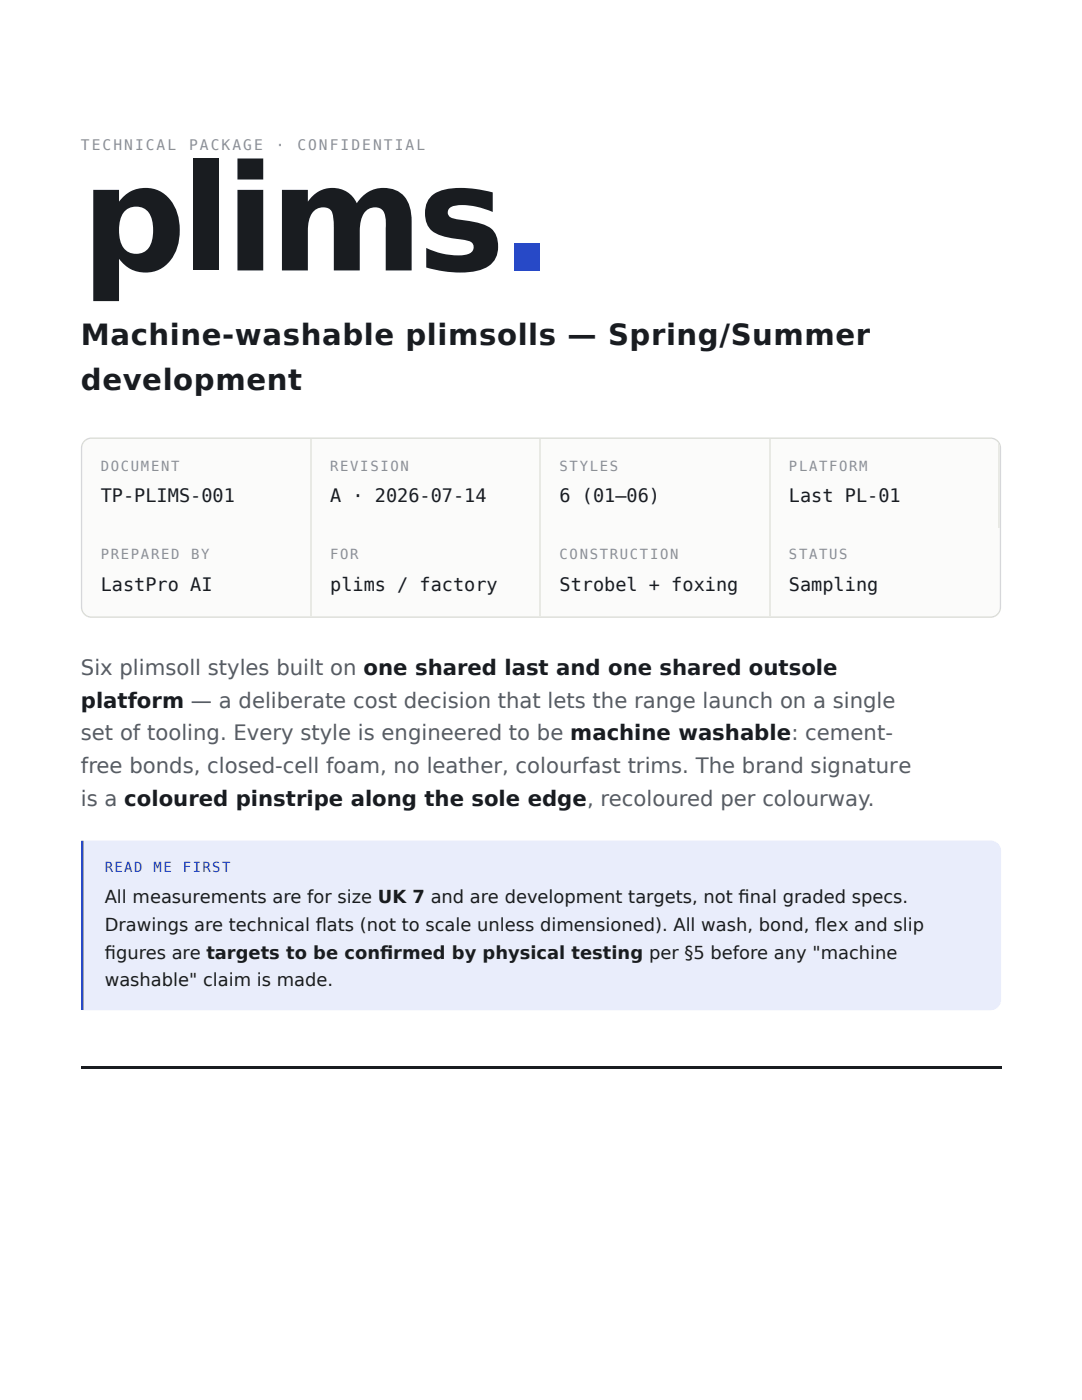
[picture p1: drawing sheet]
<svg xmlns="http://www.w3.org/2000/svg" width="216mm" height="279mm" viewBox="0 0 216 279" stroke-linecap="round" stroke-linejoin="round" font-family="sans-serif">
<defs><g id="words">
<text font-size="29.4" fill="#191c20" x="16.1" y="54">plims.</text>
<g font-size="5.8" fill="#191c20">
<text x="16.1" y="68.8">Machine-washable plimsolls — Spring/Summer</text>
<text x="16.1" y="77.8">development</text>
</g>
<g font-size="4.2" fill="#565c63">
<text x="16.1" y="134.7">Six plimsoll styles built on one shared last and one shared outsole</text>
<text x="16.1" y="147.6">set of tooling. Every style is engineered to be machine washable: cement-</text>
<text x="16.1" y="154.3">free bonds, closed-cell foam, no leather, colourfast trims. The brand signature</text>
<text x="16.1" y="160.9">is a coloured pinstripe along the sole edge, recoloured per colourway.</text>
</g>
<text font-size="4.2" fill="#191c20" x="16.1" y="141.3">platform — a deliberate cost decision that lets the range launch on a single</text>
<g font-size="3.7" fill="#191c20">
<text x="20.1" y="100.3">TP-PLIMS-001</text>
<text x="65.9" y="100.3">A · 2026-07-14</text>
<text x="111.7" y="100.3">6 (01–06)</text>
<text x="157.4" y="100.3">Last PL-01</text>
<text x="20.1" y="118">LastPro AI</text>
<text x="65.9" y="118">plims / factory</text>
<text x="111.7" y="118">Strobel + foxing</text>
<text x="157.4" y="118">Sampling</text>
</g>
<g font-size="3.6" fill="#191c20">
<text x="20.9" y="180.2">All measurements are for size UK 7 and are development targets, not fi nal graded specs.</text>
<text x="20.9" y="185.7">Drawings are technical fl ats (not to scale unless dimensioned). All wash, bond, fl ex and slip</text>
<text x="20.9" y="191.3">fi gures are targets to be confi rmed by physical testing per §5 before any &quot;machine</text>
<text x="20.9" y="196.8">washable&quot; claim is made.</text>
</g>
<g font-size="2.9" fill="#8a9097">
<text x="16.1" y="29.9">TECHNICAL</text>
<text x="37.7" y="29.9">PACKAGE</text>
<text x="55" y="29.9">·</text>
<text x="59.3" y="29.9">CONFIDENTIAL</text>
</g>
<g font-size="2.8" fill="#8a9097">
<text x="20.1" y="93.9">DOCUMENT</text>
<text x="65.9" y="93.9">REVISION</text>
<text x="111.7" y="93.9">STYLES</text>
<text x="157.4" y="93.9">PLATFORM</text>
<text x="20.1" y="111.7">PREPARED</text>
<text x="38.2" y="111.7">BY</text>
<text x="65.9" y="111.7">FOR</text>
<text x="111.7" y="111.7">CONSTRUCTION</text>
<text x="157.4" y="111.7">STATUS</text>
</g>
<g font-size="2.8" fill="#2749c7">
<text x="20.9" y="174.1">READ</text>
<text x="30.7" y="174.1">ME</text>
<text x="36.5" y="174.1">FIRST</text>
</g>
</g></defs>
<path d="M16.1 212.7h183.7v.6h-183.7z" fill="#191c20"/>
<path d="M16.9 88a1.98 1.98 0 0 1 1.4-.6h179.3a1.98 1.98 0 0 1 2 2v31.8a1.98 1.98 0 0 1-2 2h-179.3a1.98 1.98 0 0 1-2-2v-31.8a1.98 1.98 0 0 1 .6-1.4z" fill="#fbfbfa"/>
<path d="M16.9 88a1.98 1.98 0 0 1 1.4-.6h179.3a1.98 1.98 0 0 1 2 2v31.8a1.98 1.98 0 0 1-2 2h-179.3a1.98 1.98 0 0 1-2-2v-31.8a1.98 1.98 0 0 1 .6-1.4z" fill="none" stroke="#dadcd5" stroke-width=".26"/>
<path d="M16.4 167.7h181.2a2.12 2.12 0 0 1 2.2 2.2v29.6a2.12 2.12 0 0 1-2.2 2.1h-181.2z" fill="#e9edfb"/>
<path d="M16.1 167.7h.6v33.9h-.6z" fill="#2749c7"/>
<path d="M62 87.6v35.4M107.8 87.6v35.4M153.6 87.6v35.4M199.4 87.6v17.7" fill="none" stroke="#e8e9e4" stroke-width=".26"/>
<use href="#words"/>
</svg>
